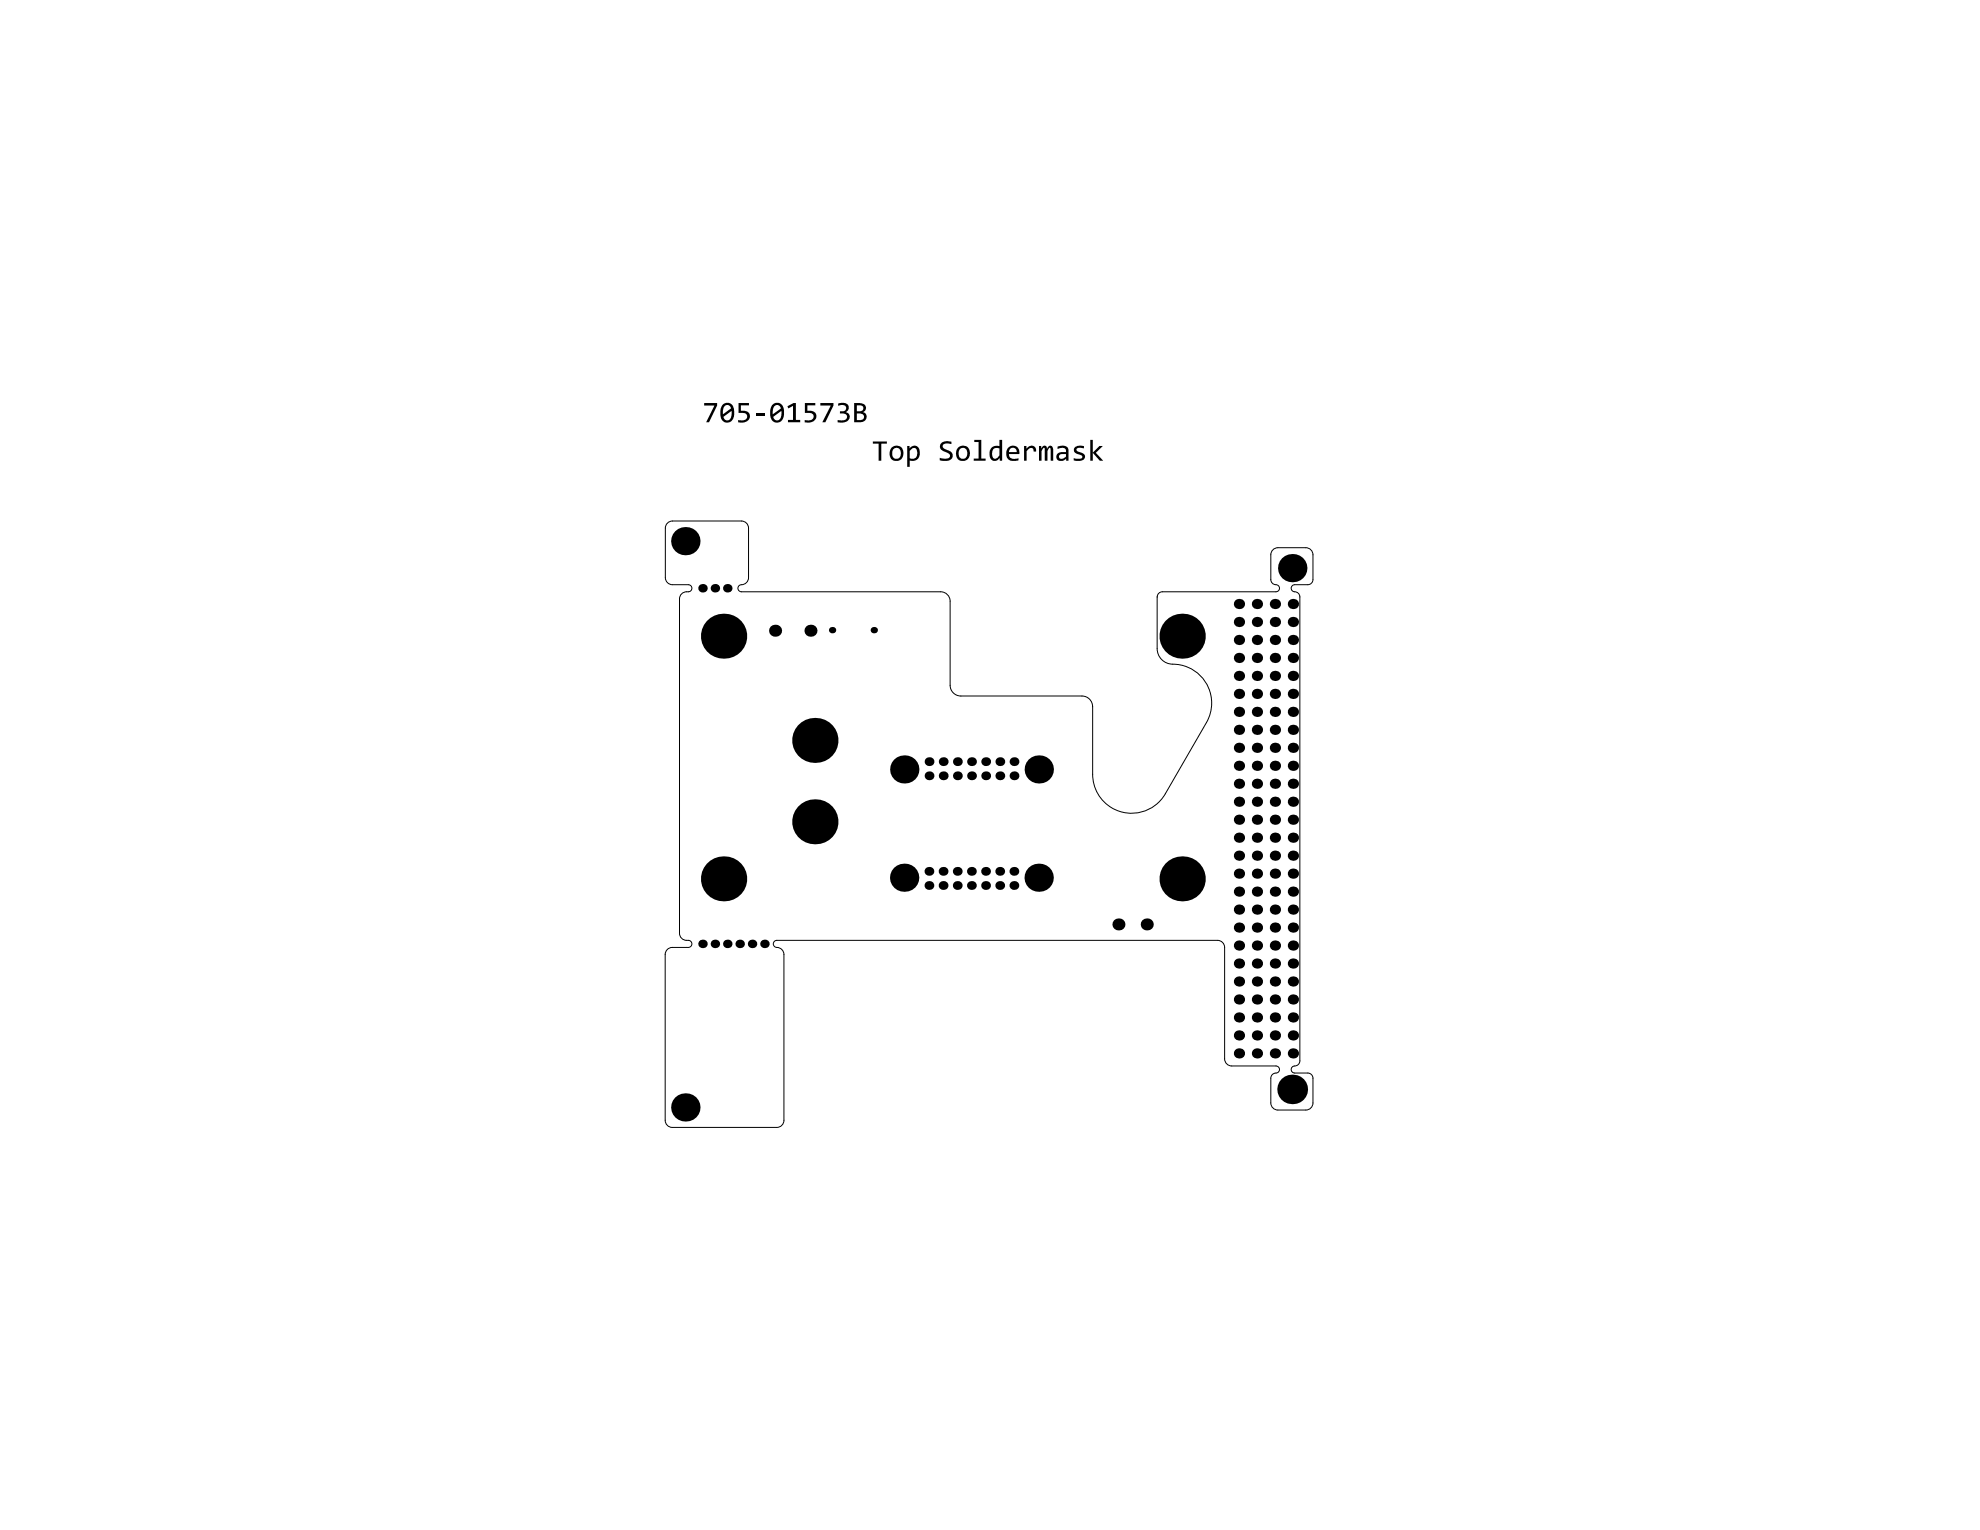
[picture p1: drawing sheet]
<svg xmlns="http://www.w3.org/2000/svg" width="279mm" height="216mm" viewBox="0 0 279 216" stroke-linecap="round" stroke-linejoin="round" font-family="sans-serif">
<path d="M94.2 73.8l.3-.2 .4-.1h9.7a1 1 0 0 1 1 1v7a1.13 1.13 0 0 1-1.2 1.1 .5 .5 0 0 0-.3 .5 .5 .5 0 0 0 .5 .4h28.1a1.33 1.33 0 0 1 1.4 1.3v11.9a1.51 1.51 0 0 0 1.5 1.5h17.1a1.51 1.51 0 0 1 1.5 1.5v9.6a5.5 5.5 0 0 0 4.1 5.3 5.5 5.5 0 0 0 6.1-2.6l5.8-10a5.5 5.5 0 0 0-4.7-8.3 2.2 2.2 0 0 1-2.2-2.2v-7.3a.73 .73 0 0 1 .7-.7h16.1a.5 .5 0 0 0 .5-.5 .5 .5 0 0 0-.5-.5 .73 .73 0 0 1-.8-.7v-3.5a1 1 0 0 1 1-1h4a1 1 0 0 1 1 1v3.5a.73 .73 0 0 1-.8 .7h-1.8a.5 .5 0 0 0-.5 .5 .5 .5 0 0 0 .5 .5 .73 .73 0 0 1 .7 .7v65.5a.86 .86 0 0 1-1 .8 .5 .5 0 0 0-.2 .6 .5 .5 0 0 0 .5 .3h1.8a.73 .73 0 0 1 .8 .7v3.5a1 1 0 0 1-1 1h-4a1 1 0 0 1-1-1v-3.5a.86 .86 0 0 1 1-.7 .5 .5 0 0 0 .2-.6 .5 .5 0 0 0-.4-.4h-6.3a1 1 0 0 1-1-1v-15.7a1 1 0 0 0-1-1h-62.2a.5 .5 0 0 0-.5 .5 .5 .5 0 0 0 .5 .5 1 1 0 0 1 1 1v23.4a1 1 0 0 1-1 1h-14.7a1 1 0 0 1-1-1v-23.4a1 1 0 0 1 1-1h2.2a.52 .52 0 0 0 .5-.7 .52 .52 0 0 0-.7-.3 1 1 0 0 1-1-1v-47.2a1.04 1.04 0 0 1 1.2-1 .5 .5 0 0 0 .5-.5 .5 .5 0 0 0-.5-.5h-2.2a1 1 0 0 1-1-1v-7l.1-.4zM163.3 84.2h.1" fill="none" stroke="#000" stroke-width=".14"/>
<g fill="#000">
<path d="M99.4 56.9h1.8v.3l-1.1 2.4h-.5l1.2-2.4h-1.4zM104.2 56.9h1.5v.3h-1.2v.8h.8a.83 .83 0 0 1 .5 1 .83 .83 0 0 1-.9 .6h-.7v-.3h.7a.54 .54 0 0 0 .5-.6 .54 .54 0 0 0-.7-.4h-.5zM106.7 58.3h1.2v.3h-1.2zM111.1 57.3l.9-.4h.3v2.4h.6v.3h-1.7v-.3h.7v-2l-.7 .3zM113.6 56.9h1.4v.3h-1.1v.8h.7l.3 .2a.89 .89 0 0 1 .1 1 .89 .89 0 0 1-.9 .4h-.5v-.3h.6a.54 .54 0 0 0 .6-.6 .54 .54 0 0 0-.7-.4h-.5zM115.8 56.9h1.8v.3l-1.1 2.4h-.5l1.2-2.4h-1.4zM118.3 56.9l.8-.1 .5 .3a.71 .71 0 0 1-.3 1.1l.5 .2a.86 .86 0 0 1-.1 .9 .86 .86 0 0 1-.9 .3h-.6v-.3h.7a.51 .51 0 0 0 .6-.5 .51 .51 0 0 0-.6-.5h-.4v-.3h.4a.46 .46 0 0 0 .5-.5 .46 .46 0 0 0-.6-.3l-.5 .1zM123.2 62.3h1.9v.3h-.7v2.4h-.4v-2.4h-.8zM132.9 62.5l.6-.3 .8 .1v.4l-.4-.1a.56 .56 0 0 0-.6 0 .56 .56 0 0 0-.2 .5l.2 .2 .6 .3a.76 .76 0 0 1 .5 .9 .76 .76 0 0 1-1 .5h-.8v-.4l.8 .1a.45 .45 0 0 0 .5-.1 .45 .45 0 0 0 .1-.5l-1.2-.7-.2-.5zM137.5 62.1h1v2.6h.6v.3h-1.7v-.3h.7v-2.3h-.6zM144.5 62.9h.3l.1 .4a.71 .71 0 0 1 .8-.4 .71 .71 0 0 1 .5 .8h-.3a.43 .43 0 0 0-.4-.5 .43 .43 0 0 0-.5 .3l-.1 .2v1.3h-.4zM146.6 62.9h.3l.1 .4a.38 .38 0 0 1 .4-.4 .38 .38 0 0 1 .3 .4l.2-.2a.41 .41 0 0 1 .5-.2 .41 .41 0 0 1 .2 .5v1.6h-.3v-1.5a.18 .18 0 0 0-.1-.2 .18 .18 0 0 0-.2 0l-.2 .4v1.3h-.4v-1.6a.18 .18 0 0 0-.1-.2 .18 .18 0 0 0-.2 .2l-.1 .3v1.3h-.4z"/>
<path d="M151.7 63.1l.4-.2 .9 .1v.3l-.4-.1a.51 .51 0 0 0-.7 .3l.1 .2 .8 .3 .3 .3a.77 .77 0 0 1-1.1 .7h-.5v-.4l.6 .1a.42 .42 0 0 0 .6-.2l-.1-.2-.8-.3a.52 .52 0 0 1-.1-.9zM153.8 62.1h.4v1.8l.9-1h.5l-1 1 1.1 1.1h-.5l-1-1.1v1.1h-.4z"/>
<path d="M102.3 57.3l-.2 .4-.1 .8 1.1-.9a.54 .54 0 0 0-.8-.3zM102.1 58.8l.2 .4 .2 .1a.66 .66 0 0 0 .7-.8v-.5zM101.9 57.2a.98 .98 0 0 1 1.2-.3 .98 .98 0 0 1 .5 1.1v.3a1.05 1.05 0 0 1-1.4 1.3v-.1a1.83 1.83 0 0 1-.3-2.3z"/>
<path d="M109.3 57.3l-.2 .5-.1 .7 1.2-.9a.52 .52 0 0 0-.4-.4 .52 .52 0 0 0-.5 .1zM109.1 58.8l.1 .3a.58 .58 0 0 0 .7 .2 .58 .58 0 0 0 .4-.7v-.6zM109 57.2a.98 .98 0 0 1 1.1-.3 .98 .98 0 0 1 .5 1.1v.3a1.05 1.05 0 0 1-.3 1.1 1.05 1.05 0 0 1-1.1 .1l-.3-.2-.2-.7v-.8z"/>
<path d="M120.9 57.2v.8h.4a.42 .42 0 0 0 .5-.2 .42 .42 0 0 0-.2-.5zM120.9 58.3v1h.4a.48 .48 0 0 0 .6-.5 .48 .48 0 0 0-.6-.5zM120.5 56.9h.8a.69 .69 0 0 1 .8 .3 .69 .69 0 0 1-.1 .8l-.3 .2 .4 .1 .2 .4a.83 .83 0 0 1-1.1 .9h-.7z"/>
<path d="M126 63.4l-.1 .4a.82 .82 0 0 0 .2 .8l.2 .1a.76 .76 0 0 0 .8-.4 .76 .76 0 0 0-.1-.9 .55 .55 0 0 0-.8-.1zM125.8 63.1a1.04 1.04 0 0 1 1.4 0 1.04 1.04 0 0 1 .2 1.4l-.2 .3a1.01 1.01 0 0 1-1.3 .1 1.01 1.01 0 0 1-.3-1.4z"/>
<path d="M128 62.9h.3v.4a.78 .78 0 0 1 1-.4 .78 .78 0 0 1 .5 .9v.2a1.02 1.02 0 0 1-1.4 1v.9h-.4zM128.4 63.6v1.1h.2a.83 .83 0 0 0 .8-.5 .83 .83 0 0 0-.2-.9l-.4-.1z"/>
<path d="M135.4 63.4l-.1 .4v.6a.63 .63 0 0 0 .9 .3 .63 .63 0 0 0 .3-.8v-.2a.59 .59 0 0 0-.5-.5 .59 .59 0 0 0-.6 .2zM135.2 63.1a1.02 1.02 0 0 1 1.4 0 1.02 1.02 0 0 1 .2 1.3 .99 .99 0 0 1-1.3 .6 .99 .99 0 0 1-.6-1.3z"/>
<path d="M140 63.1l.3-.2 .7 .1v-.9h.4v2.9h-.3v-.4a.77 .77 0 0 1-1 .4 .77 .77 0 0 1-.5-1l.1-.5zM140.1 63.4l-.1 .4a.62 .62 0 0 0 .5 .9l.3-.1 .2-.3v-1a.81 .81 0 0 0-.9 .1z"/>
<path d="M142.6 63.3l-.2 .5h1.1a.55 .55 0 0 0-.3-.6 .55 .55 0 0 0-.6 .1zM142.2 63.2l.1-.1a.91 .91 0 0 1 1.1-.1 .91 .91 0 0 1 .4 1.1h-1.4a.76 .76 0 0 0 1.1 .6h.2v.3h-.5a1.05 1.05 0 0 1-1.1-.4 1.05 1.05 0 0 1 0-1.1z"/>
<path d="M149.5 64.3a.39 .39 0 0 0 .2 .5 .39 .39 0 0 0 .5-.2l.2-.2v-.3h-.7zM149.2 63l.6-.1h.5l.3 .2 .2 .4v1.5h-.4v-.3l-.3 .3h-.4a.63 .63 0 0 1-.6-.7 .63 .63 0 0 1 .7-.5h.6v-.2a.56 .56 0 0 0-.8-.4l-.4 .1z"/>
<circle cx="96.7" cy="76.4" r="2"/>
<circle cx="99.1" cy="83" r=".6"/>
<circle cx="100.9" cy="83" r=".6"/>
<circle cx="102.1" cy="89.8" r="3.2"/>
<circle cx="102.6" cy="83" r=".6"/>
<circle cx="109.4" cy="89" r=".85"/>
<circle cx="114.4" cy="89" r=".85"/>
<circle cx="117.4" cy="88.9" r=".45"/>
<circle cx="123.3" cy="88.9" r=".45"/>
<circle cx="166.8" cy="89.8" r="3.2"/>
<circle cx="174.8" cy="85.2" r=".72"/>
<circle cx="174.8" cy="97.9" r=".72"/>
<circle cx="174.8" cy="92.8" r=".72"/>
<circle cx="174.8" cy="87.8" r=".72"/>
<circle cx="174.8" cy="90.3" r=".72"/>
<circle cx="174.8" cy="95.4" r=".72"/>
<circle cx="177.4" cy="85.2" r=".72"/>
<circle cx="177.4" cy="92.8" r=".72"/>
<circle cx="177.4" cy="87.8" r=".72"/>
<circle cx="177.4" cy="97.9" r=".72"/>
<circle cx="177.4" cy="90.3" r=".72"/>
<circle cx="177.4" cy="95.4" r=".72"/>
<circle cx="179.9" cy="85.2" r=".72"/>
<circle cx="179.9" cy="97.9" r=".72"/>
<circle cx="179.9" cy="90.3" r=".72"/>
<circle cx="179.9" cy="95.4" r=".72"/>
<circle cx="179.9" cy="92.8" r=".72"/>
<circle cx="179.9" cy="87.8" r=".72"/>
<circle cx="182.3" cy="80.2" r="2"/>
<circle cx="182.4" cy="92.8" r=".72"/>
<circle cx="182.4" cy="90.3" r=".72"/>
<circle cx="182.4" cy="95.4" r=".72"/>
<circle cx="182.4" cy="85.2" r=".72"/>
<circle cx="182.4" cy="97.9" r=".72"/>
<circle cx="182.4" cy="87.8" r=".72"/>
<circle cx="115" cy="116" r="3.2"/>
<circle cx="115" cy="104.5" r="3.2"/>
<circle cx="127.6" cy="108.6" r="1.99"/>
<circle cx="131.1" cy="109.5" r=".62"/>
<circle cx="131.1" cy="107.5" r=".62"/>
<circle cx="133.1" cy="109.5" r=".62"/>
<circle cx="133.1" cy="107.5" r=".62"/>
<circle cx="135.1" cy="107.5" r=".62"/>
<circle cx="135.1" cy="109.5" r=".62"/>
<circle cx="137.1" cy="109.5" r=".62"/>
<circle cx="137.1" cy="107.5" r=".62"/>
<circle cx="139.1" cy="109.5" r=".62"/>
<circle cx="139.1" cy="107.5" r=".62"/>
<circle cx="141.1" cy="107.5" r=".62"/>
<circle cx="141.1" cy="109.5" r=".62"/>
<circle cx="143.1" cy="109.5" r=".62"/>
<circle cx="143.1" cy="107.5" r=".62"/>
<circle cx="146.6" cy="108.6" r="1.99"/>
<circle cx="174.8" cy="118.2" r=".72"/>
<circle cx="174.8" cy="110.6" r=".72"/>
<circle cx="174.8" cy="100.5" r=".72"/>
<circle cx="174.8" cy="105.5" r=".72"/>
<circle cx="174.8" cy="113.1" r=".72"/>
<circle cx="174.8" cy="103" r=".72"/>
<circle cx="174.8" cy="115.7" r=".72"/>
<circle cx="174.8" cy="108.1" r=".72"/>
<circle cx="177.4" cy="113.1" r=".72"/>
<circle cx="177.4" cy="103" r=".72"/>
<circle cx="177.4" cy="118.2" r=".72"/>
<circle cx="177.4" cy="110.6" r=".72"/>
<circle cx="177.4" cy="100.5" r=".72"/>
<circle cx="177.4" cy="105.5" r=".72"/>
<circle cx="177.4" cy="108.1" r=".72"/>
<circle cx="177.4" cy="115.7" r=".72"/>
<circle cx="179.9" cy="103" r=".72"/>
<circle cx="179.9" cy="118.2" r=".72"/>
<circle cx="179.9" cy="113.1" r=".72"/>
<circle cx="179.9" cy="100.5" r=".72"/>
<circle cx="179.9" cy="115.7" r=".72"/>
<circle cx="179.9" cy="110.6" r=".72"/>
<circle cx="179.9" cy="108.1" r=".72"/>
<circle cx="179.9" cy="105.5" r=".72"/>
<circle cx="182.4" cy="105.5" r=".72"/>
<circle cx="182.4" cy="115.7" r=".72"/>
<circle cx="182.4" cy="110.6" r=".72"/>
<circle cx="182.4" cy="118.2" r=".72"/>
<circle cx="182.4" cy="103" r=".72"/>
<circle cx="182.4" cy="100.5" r=".72"/>
<circle cx="182.4" cy="113.1" r=".72"/>
<circle cx="182.4" cy="108.1" r=".72"/>
<circle cx="99.1" cy="133.2" r=".6"/>
<circle cx="100.9" cy="133.2" r=".6"/>
<circle cx="102.1" cy="124" r="3.2"/>
<circle cx="102.6" cy="133.2" r=".6"/>
<circle cx="104.4" cy="133.2" r=".6"/>
<circle cx="106.1" cy="133.2" r=".6"/>
<circle cx="107.9" cy="133.2" r=".6"/>
<circle cx="127.6" cy="123.9" r="1.99"/>
<circle cx="131.1" cy="125" r=".62"/>
<circle cx="131.1" cy="123" r=".62"/>
<circle cx="133.1" cy="123" r=".62"/>
<circle cx="133.1" cy="125" r=".62"/>
<circle cx="135.1" cy="123" r=".62"/>
<circle cx="135.1" cy="125" r=".62"/>
<circle cx="137.1" cy="123" r=".62"/>
<circle cx="137.1" cy="125" r=".62"/>
<circle cx="139.1" cy="123" r=".62"/>
<circle cx="139.1" cy="125" r=".62"/>
<circle cx="141.1" cy="125" r=".62"/>
<circle cx="141.1" cy="123" r=".62"/>
<circle cx="143.1" cy="125" r=".62"/>
<circle cx="143.1" cy="123" r=".62"/>
<circle cx="146.6" cy="123.9" r="1.99"/>
<circle cx="157.8" cy="130.4" r=".85"/>
<circle cx="161.8" cy="130.4" r=".85"/>
<circle cx="166.8" cy="124" r="3.2"/>
<circle cx="174.8" cy="136" r=".72"/>
<circle cx="174.8" cy="133.4" r=".72"/>
<circle cx="174.8" cy="120.7" r=".72"/>
<circle cx="174.8" cy="128.4" r=".72"/>
<circle cx="174.8" cy="125.8" r=".72"/>
<circle cx="174.8" cy="138.5" r=".72"/>
<circle cx="174.8" cy="130.9" r=".72"/>
<circle cx="174.8" cy="123.3" r=".72"/>
<circle cx="177.4" cy="128.4" r=".72"/>
<circle cx="177.4" cy="136" r=".72"/>
<circle cx="177.4" cy="125.8" r=".72"/>
<circle cx="177.4" cy="130.9" r=".72"/>
<circle cx="177.4" cy="133.4" r=".72"/>
<circle cx="177.4" cy="120.7" r=".72"/>
<circle cx="177.4" cy="123.3" r=".72"/>
<circle cx="177.4" cy="138.5" r=".72"/>
<circle cx="179.9" cy="123.3" r=".72"/>
<circle cx="179.9" cy="136" r=".72"/>
<circle cx="179.9" cy="125.8" r=".72"/>
<circle cx="179.9" cy="120.7" r=".72"/>
<circle cx="179.9" cy="128.4" r=".72"/>
<circle cx="179.9" cy="133.4" r=".72"/>
<circle cx="179.9" cy="130.9" r=".72"/>
<circle cx="179.9" cy="138.5" r=".72"/>
<circle cx="182.4" cy="136" r=".72"/>
<circle cx="182.4" cy="138.5" r=".72"/>
<circle cx="182.4" cy="128.4" r=".72"/>
<circle cx="182.4" cy="120.7" r=".72"/>
<circle cx="182.4" cy="125.8" r=".72"/>
<circle cx="182.4" cy="130.9" r=".72"/>
<circle cx="182.4" cy="123.3" r=".72"/>
<circle cx="182.4" cy="133.4" r=".72"/>
<circle cx="96.7" cy="156.3" r="2"/>
<circle cx="174.8" cy="146.1" r=".72"/>
<circle cx="174.8" cy="148.6" r=".72"/>
<circle cx="174.8" cy="143.6" r=".72"/>
<circle cx="174.8" cy="141" r=".72"/>
<circle cx="177.4" cy="146.1" r=".72"/>
<circle cx="177.4" cy="143.6" r=".72"/>
<circle cx="177.4" cy="141" r=".72"/>
<circle cx="177.4" cy="148.6" r=".72"/>
<circle cx="179.9" cy="146.1" r=".72"/>
<circle cx="179.9" cy="143.6" r=".72"/>
<circle cx="179.9" cy="148.6" r=".72"/>
<circle cx="179.9" cy="141" r=".72"/>
<circle cx="182.3" cy="153.7" r="2.09"/>
<circle cx="182.4" cy="146.1" r=".72"/>
<circle cx="182.4" cy="143.6" r=".72"/>
<circle cx="182.4" cy="141" r=".72"/>
<circle cx="182.4" cy="148.6" r=".72"/>
</g>
</svg>
